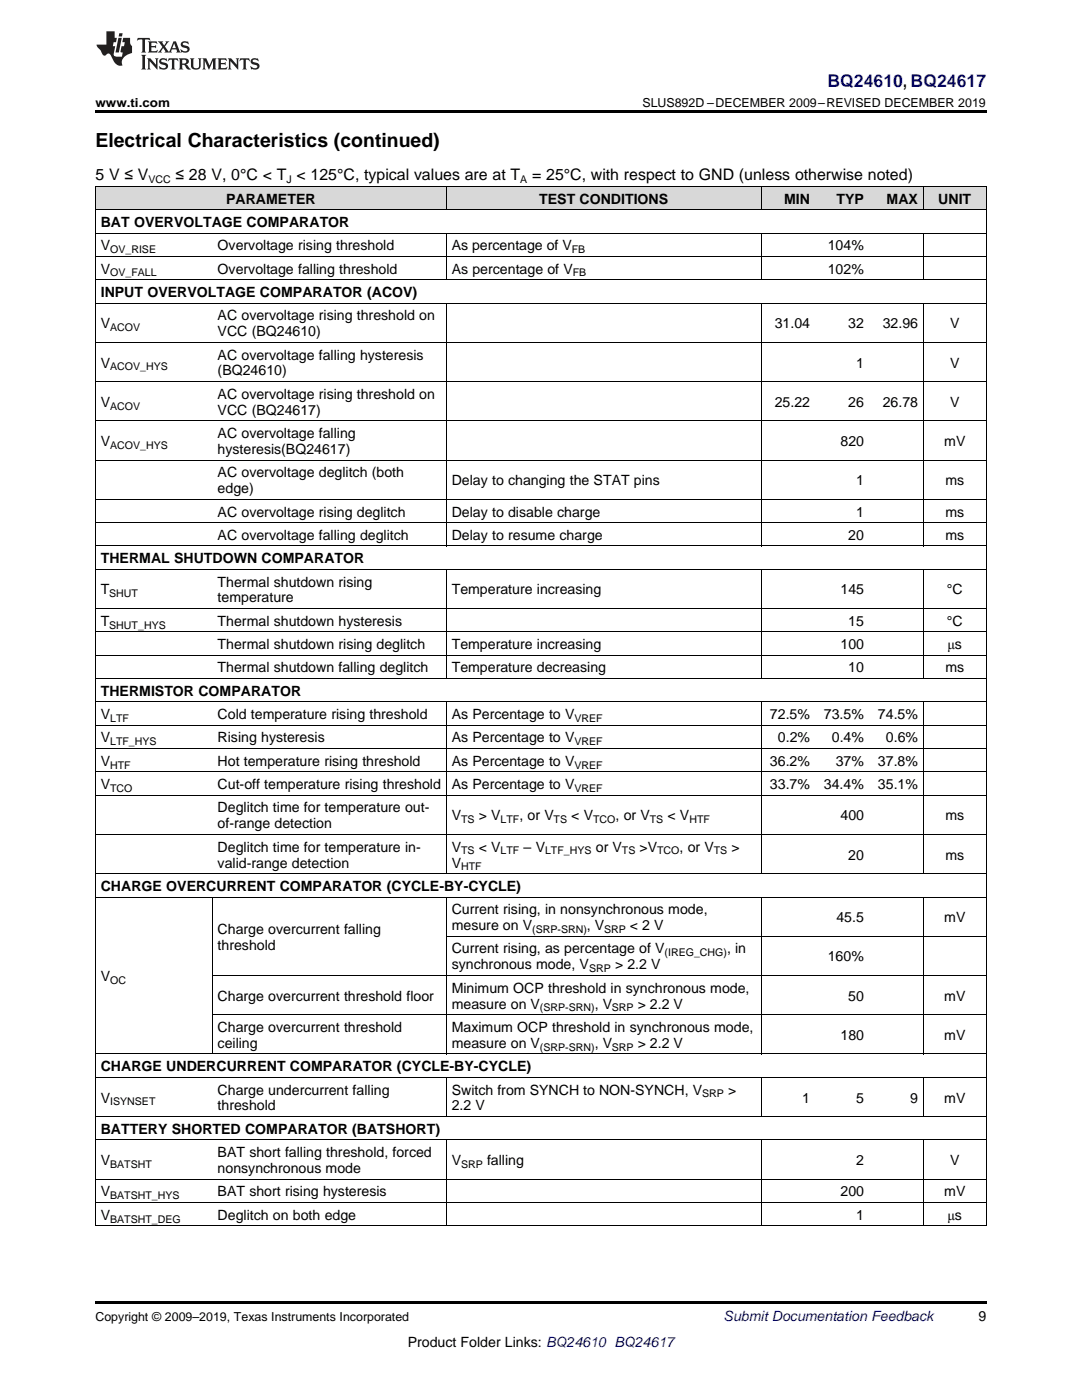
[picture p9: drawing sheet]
<svg xmlns="http://www.w3.org/2000/svg" width="216mm" height="279mm" viewBox="0 0 216 279" stroke-linecap="round" stroke-linejoin="round" font-family="sans-serif">
<defs><g id="words">
<text font-size="3.9" x="19" y="29.3">Electrical Characteristics (continued)</text>
<text font-size="3.5" fill="#00f" x="165.1" y="17.3">BQ24610, BQ24617</text>
<g font-size="3.2">
<text x="19" y="36">5 V ≤ V</text>
<text x="35" y="36">≤ 28 V, 0°C &lt; T &lt; 125°C, typical values are at T</text>
<text x="106.2" y="36">= 25°C, with respect to GND (unless otherwise noted)</text>
</g>
<g font-size="2.8">
<text x="45.1" y="40.6">PARAMETER</text>
<text x="107.6" y="40.6">TEST CONDITIONS</text>
<text x="156.5" y="40.6">MIN</text>
<text x="166.9" y="40.6">TYP</text>
<text x="176.9" y="40.6">MAX</text>
<text x="187.2" y="40.6">UNIT</text>
<text x="20.1" y="45.3">BAT OVERVOLTAGE COMPARATOR</text>
<text x="20.1" y="50">V</text>
<text x="43.4" y="50">Overvoltage rising threshold</text>
<text x="90.1" y="50">As percentage of V</text>
<text x="165.2" y="50">104%</text>
<text x="20.1" y="54.6">V</text>
<text x="20.1" y="59.3">INPUT OVERVOLTAGE COMPARATOR (ACOV)</text>
<text x="43.4" y="54.6">Overvoltage falling threshold</text>
<text x="90.1" y="54.6">As percentage of V</text>
<text x="165.2" y="54.6">102%</text>
<text x="20.1" y="65.5">V</text>
<text x="43.4" y="63.9">AC overvoltage rising threshold on</text>
<text x="154.6" y="65.5">31.04</text>
<text x="169.3" y="65.5">32</text>
<text x="176.1" y="65.5">32.96</text>
<text x="189.6" y="65.5">V</text>
<text x="43.4" y="67.1">VCC (BQ24610)</text>
<text x="43.4" y="71.8">AC overvoltage falling hysteresis</text>
<text x="20.1" y="73.3">V</text>
<text x="43.4" y="74.9">(BQ24610)</text>
<text x="170.8" y="73.3">1</text>
<text x="189.6" y="73.3">V</text>
<text x="20.1" y="81.2">V</text>
<text x="43.4" y="79.6">AC overvoltage rising threshold on</text>
<text x="43.4" y="82.8">VCC (BQ24617)</text>
<text x="154.6" y="81.2">25.22</text>
<text x="169.3" y="81.2">26</text>
<text x="176.1" y="81.2">26.78</text>
<text x="189.6" y="81.2">V</text>
<text x="20.1" y="89">V</text>
<text x="43.4" y="87.4">AC overvoltage falling</text>
<text x="167.7" y="89">820</text>
<text x="188.4" y="89">mV</text>
<text x="43.4" y="90.6">hysteresis(BQ24617)</text>
<text x="43.4" y="95.2">AC overvoltage deglitch (both</text>
<text x="43.4" y="98.4">edge)</text>
<text x="90.1" y="96.8">Delay to changing the STAT pins</text>
<text x="170.8" y="96.8">1</text>
<text x="188.6" y="96.8">ms</text>
<text x="43.4" y="103.1">AC overvoltage rising deglitch</text>
<text x="43.4" y="107.7">AC overvoltage falling deglitch</text>
<text x="90.1" y="103.1">Delay to disable charge</text>
<text x="90.1" y="107.7">Delay to resume charge</text>
<text x="169.3" y="107.7">20</text>
<text x="170.8" y="103.1">1</text>
<text x="188.6" y="103.1">ms</text>
<text x="188.6" y="107.7">ms</text>
<text x="20.1" y="112.4">THERMAL SHUTDOWN COMPARATOR</text>
<text x="20.1" y="118.6">T</text>
<text x="43.4" y="117.1">Thermal shutdown rising</text>
<text x="90.1" y="118.6">Temperature increasing</text>
<text x="167.7" y="118.6">145</text>
<text x="188.9" y="118.6">°C</text>
<text x="20.1" y="124.9">T</text>
<text x="43.4" y="120.2">temperature</text>
<text x="43.4" y="124.9">Thermal shutdown hysteresis</text>
<text x="169.3" y="124.9">15</text>
<text x="188.9" y="124.9">°C</text>
<text x="43.4" y="129.5">Thermal shutdown rising deglitch</text>
<text x="90.1" y="129.5">Temperature increasing</text>
<text x="167.7" y="129.5">100</text>
<text x="189.1" y="129.5">μs</text>
<text x="43.4" y="134.2">Thermal shutdown falling deglitch</text>
<text x="90.1" y="134.2">Temperature decreasing</text>
<text x="169.3" y="134.2">10</text>
<text x="188.6" y="134.2">ms</text>
<text x="20.1" y="138.9">THERMISTOR COMPARATOR</text>
<text x="20.1" y="143.5">V</text>
<text x="43.4" y="143.5">Cold temperature rising threshold</text>
<text x="90.1" y="143.5">As Percentage to V</text>
<text x="153.6" y="143.5">72.5%</text>
<text x="164.4" y="143.5">73.5%</text>
<text x="175.2" y="143.5">74.5%</text>
<text x="20.1" y="148.2">V</text>
<text x="43.4" y="148.2">Rising hysteresis</text>
<text x="90.1" y="148.2">As Percentage to V</text>
<text x="155.2" y="148.2">0.2%</text>
<text x="166" y="148.2">0.4%</text>
<text x="176.8" y="148.2">0.6%</text>
<text x="20.1" y="152.8">V</text>
<text x="43.4" y="152.8">Hot temperature rising threshold</text>
<text x="90.1" y="152.8">As Percentage to V</text>
<text x="153.6" y="152.8">36.2%</text>
<text x="166.8" y="152.8">37%</text>
<text x="175.2" y="152.8">37.8%</text>
<text x="20.1" y="157.5">V</text>
<text x="43.4" y="157.5">Cut-off temperature rising threshold</text>
<text x="90.1" y="157.5">As Percentage to V</text>
<text x="153.6" y="157.5">33.7%</text>
<text x="164.4" y="157.5">34.4%</text>
<text x="175.2" y="157.5">35.1%</text>
<text x="43.4" y="162.1">Deglitch time for temperature out-</text>
<text x="43.4" y="165.3">of-range detection</text>
<text x="90.1" y="163.7">V</text>
<text x="95.5" y="163.7">&gt; V</text>
<text x="103.6" y="163.7">, or V</text>
<text x="114" y="163.7">&lt; V</text>
<text x="122.8" y="163.7">, or V</text>
<text x="133.2" y="163.7">&lt; V</text>
<text x="167.7" y="163.7">400</text>
<text x="188.6" y="163.7">ms</text>
<text x="43.4" y="170">Deglitch time for temperature in-</text>
<text x="43.4" y="173.1">valid-range detection</text>
<text x="90.1" y="170">V</text>
<text x="90.1" y="173.1">V</text>
<text x="95.5" y="170">&lt; V</text>
<text x="104.5" y="170">– V</text>
<text x="118.9" y="170">or V</text>
<text x="127.6" y="170">&gt;V</text>
<text x="135.6" y="170">, or V</text>
<text x="145.9" y="170">&gt;</text>
<text x="169.3" y="171.6">20</text>
<text x="188.6" y="171.6">ms</text>
<text x="20.1" y="177.8">CHARGE OVERCURRENT COMPARATOR (CYCLE-BY-CYCLE)</text>
<text x="90.1" y="182.5">Current rising, in nonsynchronous mode,</text>
<text x="90.1" y="185.6">mesure on V</text>
<text x="117.1" y="185.6">, V</text>
<text x="125.7" y="185.6">&lt; 2 V</text>
<text x="166.9" y="184">45.5</text>
<text x="188.4" y="184">mV</text>
<text x="43.4" y="186.4">Charge overcurrent falling</text>
<text x="43.4" y="189.5">threshold</text>
<text x="90.1" y="190.3">Current rising, as percentage of V</text>
<text x="145.1" y="190.3">, in</text>
<text x="165.2" y="191.9">160%</text>
<text x="20.1" y="195.8">V</text>
<text x="90.1" y="193.5">synchronous mode, V</text>
<text x="122.7" y="193.5">&gt; 2.2 V</text>
<text x="43.4" y="199.7">Charge overcurrent threshold floor</text>
<text x="90.1" y="198.1">Minimum OCP threshold in synchronous mode,</text>
<text x="90.1" y="201.3">measure on V</text>
<text x="118.7" y="201.3">, V</text>
<text x="127.3" y="201.3">&gt; 2.2 V</text>
<text x="169.3" y="199.7">50</text>
<text x="188.4" y="199.7">mV</text>
<text x="43.4" y="206">Charge overcurrent threshold</text>
<text x="43.4" y="209.1">ceiling</text>
<text x="90.1" y="206">Maximum OCP threshold in synchronous mode,</text>
<text x="90.1" y="209.1">measure on V</text>
<text x="118.7" y="209.1">, V</text>
<text x="127.3" y="209.1">&gt; 2.2 V</text>
<text x="167.7" y="207.5">180</text>
<text x="188.4" y="207.5">mV</text>
<text x="20.1" y="213.8">CHARGE UNDERCURRENT COMPARATOR (CYCLE-BY-CYCLE)</text>
<text x="20.1" y="220">V</text>
<text x="43.4" y="218.4">Charge undercurrent falling</text>
<text x="43.4" y="221.6">threshold</text>
<text x="90.1" y="218.4">Switch from SYNCH to NON-SYNCH, V</text>
<text x="90.1" y="221.6">2.2 V</text>
<text x="145.3" y="218.4">&gt;</text>
<text x="160.1" y="220">1</text>
<text x="170.8" y="220">5</text>
<text x="181.6" y="220">9</text>
<text x="188.4" y="220">mV</text>
<text x="20.1" y="226.3">BATTERY SHORTED COMPARATOR (BATSHORT)</text>
<text x="20.1" y="232.5">V</text>
<text x="43.4" y="230.9">BAT short falling threshold, forced</text>
<text x="90.1" y="232.5">V</text>
<text x="97.2" y="232.5">falling</text>
<text x="170.8" y="232.5">2</text>
<text x="189.6" y="232.5">V</text>
<text x="20.1" y="238.8">V</text>
<text x="43.4" y="234.1">nonsynchronous mode</text>
<text x="43.4" y="238.8">BAT short rising hysteresis</text>
<text x="167.7" y="238.8">200</text>
<text x="188.4" y="238.8">mV</text>
<text x="20.1" y="243.4">V</text>
<text x="43.4" y="243.4">Deglitch on both edge</text>
<text x="170.8" y="243.4">1</text>
<text x="189.1" y="243.4">μs</text>
<text x="195.3" y="263.6">9</text>
<text x="81.4" y="268.9">Product Folder Links: BQ24610 BQ24617</text>
</g>
<text font-size="2.8" fill="#0000c8" x="144.4" y="263.6">Submit Documentation Feedback</text>
<g font-size="2.5">
<text x="19" y="21.4">www.ti.com</text>
<text x="128.2" y="21.4">SLUS892D –DECEMBER 2009–REVISED DECEMBER 2019</text>
<text x="19" y="263.6">Copyright © 2009–2019, Texas Instruments Incorporated</text>
</g>
<g font-size="2.1">
<text x="29.6" y="36.6">VCC</text>
<text x="57.1" y="36.6">J</text>
<text x="103.8" y="36.6">A</text>
<text x="22" y="50.5">OV_RISE</text>
<text x="114.1" y="50.5">FB</text>
<text x="22" y="55.2">OV_FALL</text>
<text x="114.3" y="55.2">FB</text>
<text x="22" y="66.1">ACOV</text>
<text x="22" y="73.9">ACOV_HYS</text>
<text x="22" y="81.7">ACOV</text>
<text x="22" y="89.6">ACOV_HYS</text>
<text x="21.8" y="119.2">SHUT</text>
<text x="21.8" y="125.4">SHUT_HYS</text>
<text x="22" y="144.1">LTF</text>
<text x="22" y="148.7">LTF_HYS</text>
<text x="114.6" y="144.1">VREF</text>
<text x="114.6" y="148.7">VREF</text>
<text x="22" y="153.4">HTF</text>
<text x="114.6" y="153.4">VREF</text>
<text x="22" y="158">TCO</text>
<text x="114.6" y="158">VREF</text>
<text x="92" y="164.3">TS</text>
<text x="99.9" y="164.3">LTF</text>
<text x="110.5" y="164.3">TS</text>
<text x="118.4" y="164.3">TCO</text>
<text x="129.6" y="164.3">TS</text>
<text x="137.6" y="164.3">HTF</text>
<text x="92" y="170.5">TS</text>
<text x="92" y="173.7">HTF</text>
<text x="99.9" y="170.5">LTF</text>
<text x="108.8" y="170.5">LTF_HYS</text>
<text x="124.1" y="170.5">TS</text>
<text x="131.1" y="170.5">TCO</text>
<text x="142.4" y="170.5">TS</text>
<text x="106.2" y="186.2">(SRP-SRN)</text>
<text x="120.5" y="186.2">SRP</text>
<text x="132.6" y="190.9">(IREG_CHG)</text>
<text x="22" y="196.4">OC</text>
<text x="117.5" y="194">SRP</text>
<text x="107.7" y="201.9">(SRP-SRN)</text>
<text x="122.1" y="201.9">SRP</text>
<text x="107.7" y="209.7">(SRP-SRN)</text>
<text x="122.1" y="209.7">SRP</text>
<text x="22" y="220.6">ISYNSET</text>
<text x="140.1" y="219">SRP</text>
<text x="22" y="233.1">BATSHT</text>
<text x="92" y="233.1">SRP</text>
<text x="22" y="239.3">BATSHT_HYS</text>
<text x="22" y="244">BATSHT_DEG</text>
</g>
</g></defs>
<g fill="#d8d8d8">
<path d="M19 37.3h23.4v4.6h-23.4z"/>
<path d="M42.4 37.3h46.7v4.6h-46.7z"/>
<path d="M89.1 37.3h62.8v4.6h-62.8z"/>
<path d="M151.9 37.3h10.8v4.6h-10.8z"/>
<path d="M162.7 37.3h10.8v4.6h-10.8z"/>
<path d="M173.5 37.3h10.8v4.6h-10.8z"/>
<path d="M184.3 37.3h12.5v4.6h-12.5z"/>
</g>
<path d="M19 22h177.8v.5h-177.8zM19 259.7h177.8v.5h-177.8z" fill="#000"/>
<g fill="none" stroke="#000" stroke-width=".2">
<path d="M19 37.2h177.8M19.1 37.2v207.5M89 37.2v4.7M151.9 37.2v4.7M184.2 37.2v4.7M196.8 37.2v207.5M19 55.8h177.8M19 51.2h177.8M19 46.5h177.8M19 41.9h177.8M89 46.6v9.3M151.9 46.6v9.3"/>
<path d="M184.2 46.6v9.3M19 76.1h177.8M19 68.3h177.8M19 60.5h177.8M89 60.5v48.5M151.9 60.5v48.5M184.2 60.5v48.5M19 99.6h177.8M19 91.8h177.8M19 84h177.8M19 113.6h177.8M19 109h177.8"/>
<path d="M19 104.3h177.8M89 113.7v21.8M151.9 113.7v21.8M184.2 113.7v21.8M19 135.4h177.8M19 130.8h177.8M19 126.1h177.8M19 121.4h177.8M19 158.7h177.8M19 154h177.8M19 149.4h177.8M19 144.7h177.8"/>
<path d="M19 140.1h177.8M89 140.1v34.3M151.9 140.1v34.3M184.2 140.1v34.3M19 179h177.8M19 174.4h177.8M19 166.5h177.8M42.3 179.1v31.3M89 179.1v31.3M151.9 179.1v31.3M184.2 179.1v31.3M42.4 194.7h154.4"/>
<path d="M89.1 186.8h107.7M19 215h177.8M19 210.3h177.8M42.4 202.5h154.4M89 215.1v7.8M151.9 215.1v7.8M184.2 215.1v7.8M19 240h177.8M19 235.3h177.8M19 227.5h177.8M19 222.8h177.8M89 227.5v17.2"/>
<path d="M151.9 227.5v17.2M184.2 227.5v17.2M19 244.6h177.8"/>
</g>
<g fill="#231f20">
<path d="M27.5 7.6l-.1 .5 .4-.2h.6v.1v2.1l-.2 .4h1l-.3-.4v-2.1l.1-.1h.5l.5 .2-.2-.5zM29.5 8.3l.2 .3v1.5l-.2 .4h1.8l.2-.6a1.04 1.04 0 0 1-1.3 .2v-.7h.6l.3 .2v-.6l-.3 .2h-.6v-.6l.8-.1 .4 .3-.2-.5zM31.5 8.3l.9 1.1-.9 1.1h.8l-.2-.2 .5-.7 .4 .7-.2 .2h1.5l-.1-.2 .1-.4h.9l.1 .4-.2 .2h1l-.3-.3-.7-1.9h-.5l-.9 2-.8-1 .9-1h-.8l.1 .3-.3 .5-.4-.6 .2-.2zM34.7 8.6l.4 1h-.7zM36.3 8.4a.63 .63 0 0 0-.2 .7 .63 .63 0 0 0 .6 .4l.6 .2 .1 .2a.75 .75 0 0 1-.7 .4 .75 .75 0 0 1-.6-.5l.1 .7 .1-.1a1.11 1.11 0 0 0 1.5-.6 1.13 1.13 0 0 0-1.2-.8l-.1-.4a1.04 1.04 0 0 1 1.2 .2l-.2-.5-.1 .1-.5-.2zM28.2 10.9l.2 .4v2.2l-.2 .4h1l-.3-.4v-2.2l.3-.4zM29.3 11.6l.3 .4v1.5l-.3 .4h.8l-.2-.4v-1.3l1.5 1.7v-1.9l.2-.4h-.7l.2 .4v.9l-1.1-1.3zM32 11.8a.62 .62 0 0 0-.2 .7 .62 .62 0 0 0 .6 .4l.6 .1 .1 .3a.76 .76 0 0 1-.7 .3 .76 .76 0 0 1-.6-.4l.1 .7 .1-.1a1.11 1.11 0 0 0 1.5-.6 1.13 1.13 0 0 0-1.2-.8l-.1-.4a1.04 1.04 0 0 1 1.2 .2l-.2-.6-.1 .1-.5-.1zM33.7 11.6l-.2 .6a.61 .61 0 0 1 .8-.3v1.6l-.2 .4h.9l-.2-.4v-1.6a.63 .63 0 0 1 .8 .3l-.2-.6zM35.6 11.6l.3 .4v1.5l-.3 .4h1l-.2-.2v-.8l.5 .2a.76 .76 0 0 0 1.2 .7l-1-1a.58 .58 0 0 0 .6-.5 .58 .58 0 0 0-.5-.6zM36.4 11.9h.1a.45 .45 0 0 1 .5 .1 .45 .45 0 0 1 .1 .5l-.7 .2zM37.9 11.6l.2 .2a2.17 2.17 0 0 0 .3 1.9 .99 .99 0 0 0 1.6-.6v-1.1l.2-.4h-.7l.2 .2a1.92 1.92 0 0 1-.2 1.8 .6 .6 0 0 1-.9-.5v-1.1l.2-.4zM40.4 11.6l.2 .4v1.5l-.2 .4h.7l-.2-.4v-1.4l.8 1.8 .8-1.8v1.4l-.2 .4h.9l-.2-.4v-1.5l.2-.4h-.8l-.6 1.5-.6-1.5zM43.4 11.6l.2 .4v1.5l-.2 .4h1.8l.2-.6a1.04 1.04 0 0 1-1.3 .1v-.6h.5l.4 .2v-.6l-.4 .2h-.5v-.7h.8l.3 .3-.1-.6zM45.5 11.6l.2 .4v1.5l-.2 .4h.7l-.2-.4v-1.3l1.5 1.7v-1.9l.2-.4h-.7l.2 .4v.9l-1.1-1.3zM47.9 11.6l-.1 .6a.61 .61 0 0 1 .8-.3v1.6l-.3 .4h1l-.3-.4 .1-1.6a.63 .63 0 0 1 .7 .3l-.1-.6zM50.2 11.8a.62 .62 0 0 0-.2 .7 .62 .62 0 0 0 .6 .4l.6 .1 .2 .3a.76 .76 0 0 1-.8 .3 .76 .76 0 0 1-.6-.4l.1 .7 .2-.1a1.11 1.11 0 0 0 1.5-.6 1.13 1.13 0 0 0-1.3-.8l-.1-.4a1.04 1.04 0 0 1 1.2 .2l-.1-.6-.2 .1-.5-.1z"/>
<path d="M21.2 6.3v2.6h-1.9l.1 .4 .7 .9a.91 .91 0 0 0 1 .8 .56 .56 0 0 1 .5-.3 .56 .56 0 0 1 .5 .3l.4 .8a1.53 1.53 0 0 0 1.9 1.2 1.54 1.54 0 0 1 1-2.1l.9-.3v-1.4a1.52 1.52 0 0 1-.3-1.6h-1.4l-.2 .8h.5l-.2 .8h-.4l-.2 1v.2l.4 .1-.2 .8a1.93 1.93 0 0 1-1.6-.3l.3-1.8h-.5l.2-.8h.4l.2-.8h-.4v-1.3zM23.6 7.6l-.6 2.9h.7l.6-2.9zM23.8 6.6l-.1 .7h.6l.2-.7z"/>
</g>
<use href="#words"/>
</svg>
